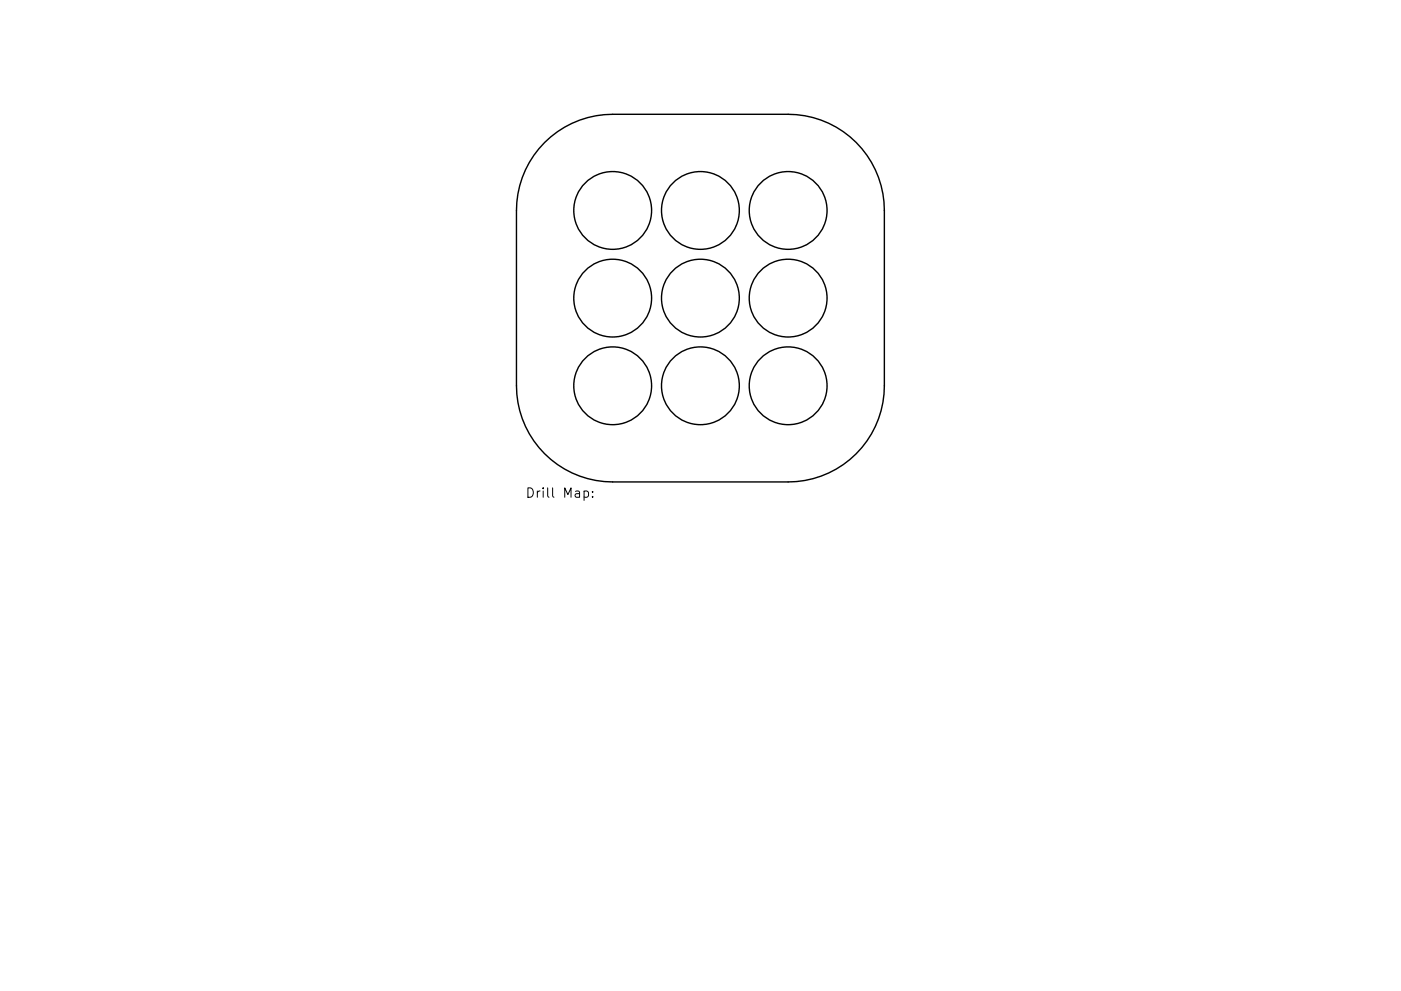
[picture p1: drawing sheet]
<svg xmlns="http://www.w3.org/2000/svg" width="297mm" height="210mm" viewBox="0 0 297 210" stroke-linecap="round" stroke-linejoin="round" font-family="sans-serif">
<defs><g id="words">
<text font-size="2.8" x="111.4" y="105.6">Drill Map:</text>
</g></defs>
<g fill="none" stroke="#000" stroke-width=".3">
<path d="M115.5 30.2a20.4 20.4 0 0 1 14.4-5.9h37.2a20.4 20.4 0 0 1 20.4 20.4v37.2a20.4 20.4 0 0 1-20.4 20.4h-37.2a20.4 20.4 0 0 1-20.4-20.4v-37.2a20.4 20.4 0 0 1 6-14.5z"/>
<circle cx="129.9" cy="44.7" r="8.2"/>
<circle cx="148.5" cy="44.7" r="8.2"/>
<circle cx="167.1" cy="44.7" r="8.2"/>
<circle cx="129.9" cy="63.3" r="8.2"/>
<circle cx="148.5" cy="63.3" r="8.2"/>
<circle cx="167.1" cy="63.3" r="8.2"/>
<circle cx="129.9" cy="81.9" r="8.2"/>
<circle cx="148.5" cy="81.9" r="8.2"/>
<circle cx="167.1" cy="81.9" r="8.2"/>
</g>
<path d="M123.8 104.3l.6-.1 .4 .4v.5l-.2 .3h-.8M125.6 105.3v.2M125.6 104.3v.2" fill="none" stroke="#000" stroke-width=".21"/>
<use href="#words"/>
</svg>
